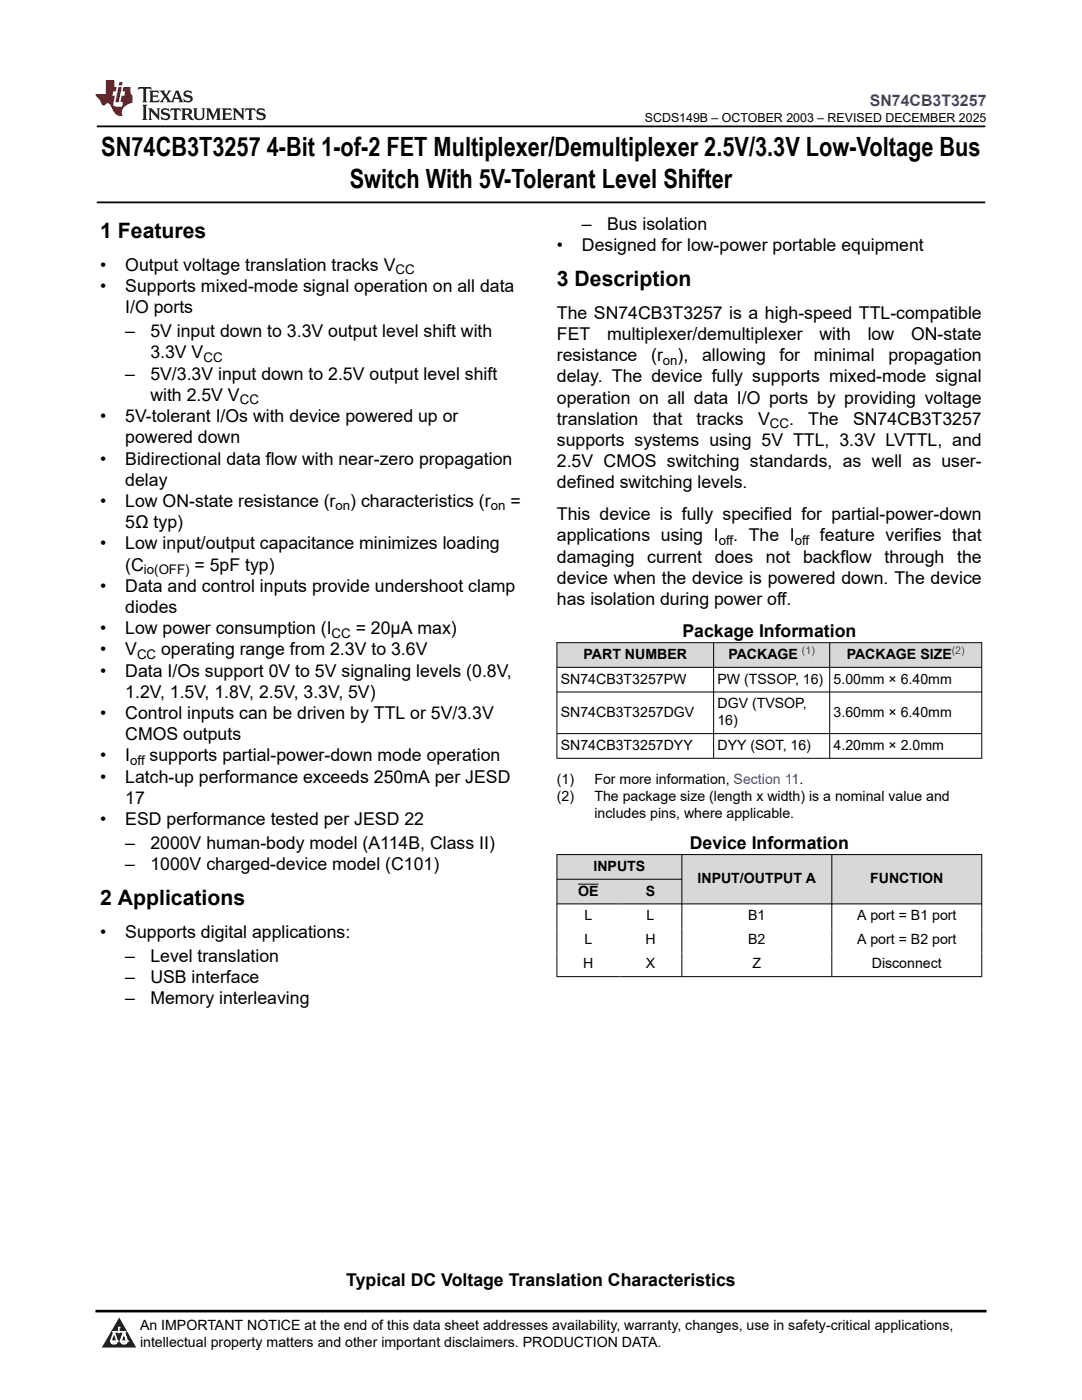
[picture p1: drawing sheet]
<svg xmlns="http://www.w3.org/2000/svg" width="216mm" height="279mm" viewBox="0 0 216 279" stroke-linecap="round" stroke-linejoin="round" font-family="sans-serif">
<defs><g id="words">
<g font-size="5.3">
<text x="20.2" y="31.2">SN74CB3T3257 4-Bit 1-of-2 FET Multiplexer/Demultiplexer 2.5V/3.3V Low-Voltage Bus</text>
<text x="69.8" y="37.5">Switch With 5V-Tolerant Level Shifter</text>
</g>
<g font-size="4.2">
<text x="20" y="47.5">1 Features</text>
<text x="111.1" y="57">3 Description</text>
<text x="20" y="180.6">2 Applications</text>
</g>
<g font-size="3.5">
<text x="116.1" y="45.8">–</text>
<text x="121.1" y="45.8">Bus isolation</text>
<text x="111.1" y="50.1">•</text>
<text x="116.1" y="50.1">Designed for low-power portable equipment</text>
<text x="20" y="58.3">•</text>
<text x="20" y="54.1">•</text>
<text x="25" y="58.3">Supports mixed-mode signal operation on all data</text>
<text x="25" y="54.1">Output voltage translation tracks V</text>
<text x="25" y="62.5">I/O ports</text>
<text x="111.1" y="63.6">The SN74CB3T3257 is a high-speed TTL-compatible</text>
<text x="25" y="67.3">–</text>
<text x="30" y="67.3">5V input down to 3.3V output level shift with</text>
<text x="30" y="71.5">3.3V V</text>
<text x="111.1" y="67.8">FET</text>
<text x="121.1" y="67.8">multiplexer/demultiplexer</text>
<text x="163.5" y="67.8">with</text>
<text x="173.1" y="67.8">low</text>
<text x="181.8" y="67.8">ON-state</text>
<text x="25" y="75.8">–</text>
<text x="30" y="75.8">5V/3.3V input down to 2.5V output level shift</text>
<text x="111.1" y="76.3">delay. The device fully supports mixed-mode signal</text>
<text x="111.1" y="72.1">resistance</text>
<text x="129.9" y="72.1">(r</text>
<text x="135.2" y="72.1">),</text>
<text x="140.1" y="72.1">allowing</text>
<text x="155.6" y="72.1">for</text>
<text x="162.4" y="72.1">minimal</text>
<text x="177.3" y="72.1">propagation</text>
<text x="30" y="80">with 2.5V V</text>
<text x="111.1" y="80.5">operation on all data I/O ports by providing voltage</text>
<text x="20" y="84.2">•</text>
<text x="25" y="84.2">5V-tolerant I/Os with device powered up or</text>
<text x="25" y="88.5">powered down</text>
<text x="111.1" y="84.8">translation</text>
<text x="111.1" y="89">supports systems using 5V TTL, 3.3V LVTTL, and</text>
<text x="130.3" y="84.8">that</text>
<text x="139" y="84.8">tracks</text>
<text x="151.3" y="84.8">V</text>
<text x="157.4" y="84.8">.</text>
<text x="161.3" y="84.8">The</text>
<text x="170.2" y="84.8">SN74CB3T3257</text>
<text x="20" y="92.7">•</text>
<text x="25" y="92.7">Bidirectional data flow with near-zero propagation</text>
<text x="111.1" y="93.2">2.5V CMOS switching standards, as well as user-</text>
<text x="20" y="101.2">•</text>
<text x="25" y="96.9">delay</text>
<text x="25" y="101.2">Low ON-state resistance (r</text>
<text x="69.9" y="101.2">) characteristics (r</text>
<text x="101.8" y="101.2">=</text>
<text x="111.1" y="97.5">defined switching levels.</text>
<text x="25" y="105.4">5Ω typ)</text>
<text x="111.1" y="103.8">This device is fully specified for partial-power-down</text>
<text x="20" y="109.6">•</text>
<text x="25" y="109.6">Low input/output capacitance minimizes loading</text>
<text x="25" y="113.9">(C</text>
<text x="38.8" y="113.9">= 5pF typ)</text>
<text x="111.1" y="112.3">damaging</text>
<text x="111.1" y="108">applications using I</text>
<text x="129.1" y="112.3">current</text>
<text x="142.6" y="112.3">does</text>
<text x="146.3" y="108">. The I</text>
<text x="152.8" y="112.3">not</text>
<text x="160.2" y="112.3">backflow</text>
<text x="163.6" y="108">feature verifies that</text>
<text x="176.5" y="112.3">through</text>
<text x="191" y="112.3">the</text>
<text x="20" y="118.1">•</text>
<text x="25" y="118.1">Data and control inputs provide undershoot clamp</text>
<text x="111.1" y="116.5">device when the device is powered down. The device</text>
<text x="25" y="122.3">diodes</text>
<text x="111.1" y="120.7">has isolation during power off.</text>
<text x="20" y="130.8">•</text>
<text x="20" y="126.6">•</text>
<text x="25" y="130.8">V</text>
<text x="25" y="126.6">Low power consumption (I</text>
<text x="32.2" y="130.8">operating range from 2.3V to 3.6V</text>
<text x="71" y="126.6">= 20μA max)</text>
<text x="136.2" y="127.1">Package Information</text>
<text x="20" y="135">•</text>
<text x="25" y="135">Data I/Os support 0V to 5V signaling levels (0.8V,</text>
<text x="20" y="143.5">•</text>
<text x="25" y="139.3">1.2V, 1.5V, 1.8V, 2.5V, 3.3V, 5V)</text>
<text x="25" y="143.5">Control inputs can be driven by TTL or 5V/3.3V</text>
<text x="25" y="147.7">CMOS outputs</text>
<text x="20" y="152">•</text>
<text x="25" y="152">I</text>
<text x="29.9" y="152">supports partial-power-down mode operation</text>
<text x="20" y="156.2">•</text>
<text x="25" y="156.2">Latch-up performance exceeds 250mA per JESD</text>
<text x="25" y="160.4">17</text>
<text x="20" y="164.7">•</text>
<text x="25" y="164.7">ESD performance tested per JESD 22</text>
<text x="25" y="169.4">–</text>
<text x="25" y="173.7">–</text>
<text x="30" y="169.4">2000V human-body model (A114B, Class II)</text>
<text x="30" y="173.7">1000V charged-device model (C101)</text>
<text x="137.6" y="169.4">Device Information</text>
<text x="20" y="187.2">•</text>
<text x="25" y="187.2">Supports digital applications:</text>
<text x="25" y="192">–</text>
<text x="30" y="192">Level translation</text>
<text x="25" y="196.2">–</text>
<text x="30" y="196.2">USB interface</text>
<text x="25" y="200.4">–</text>
<text x="30" y="200.4">Memory interleaving</text>
<text x="69.1" y="256.6">Typical DC Voltage Translation Characteristics</text>
</g>
<text font-size="3.2" fill="#00f" x="173.6" y="21.1">SN74CB3T3257</text>
<g font-size="2.8">
<text x="116.4" y="131.5">PART NUMBER</text>
<text x="145.3" y="131.5">PACKAGE</text>
<text x="169" y="131.5">PACKAGE SIZE</text>
<text x="111.9" y="136.5">SN74CB3T3257PW</text>
<text x="143.2" y="136.5">PW (TSSOP, 16)</text>
<text x="166.3" y="136.5">5.00mm × 6.40mm</text>
<text x="111.9" y="143.1">SN74CB3T3257DGV</text>
<text x="143.2" y="141.4">DGV (TVSOP,</text>
<text x="166.3" y="143.1">3.60mm × 6.40mm</text>
<text x="111.9" y="149.7">SN74CB3T3257DYY</text>
<text x="143.2" y="144.8">16)</text>
<text x="143.2" y="149.7">DYY (SOT, 16)</text>
<text x="166.3" y="149.7">4.20mm × 2.0mm</text>
<text x="111.1" y="156.5">(1)</text>
<text x="111.1" y="159.9">(2)</text>
<text x="118.6" y="156.5">For more information, Section 11.</text>
<text x="118.6" y="159.9">The package size (length x width) is a nominal value and</text>
<text x="118.6" y="163.3">includes pins, where applicable.</text>
<text x="118.4" y="173.8">INPUTS</text>
<text x="115.3" y="178.7">OE</text>
<text x="128.9" y="178.7">S</text>
<text x="139.2" y="176.3">INPUT/OUTPUT A</text>
<text x="173.6" y="176.3">FUNCTION</text>
<text x="116.6" y="183.7">L</text>
<text x="129" y="183.7">L</text>
<text x="149.3" y="183.7">B1</text>
<text x="171" y="183.7">A port = B1 port</text>
<text x="116.6" y="188.5">L</text>
<text x="128.8" y="188.5">H</text>
<text x="149.3" y="188.5">B2</text>
<text x="171" y="188.5">A port = B2 port</text>
<text x="116.4" y="193.3">H</text>
<text x="128.9" y="193.3">X</text>
<text x="150.2" y="193.3">Z</text>
<text x="174" y="193.3">Disconnect</text>
<text x="27.9" y="265.5">An IMPORTANT NOTICE at the end of this data sheet addresses availability, warranty, changes, use in safety-critical applications,</text>
<text x="27.9" y="268.9">intellectual property matters and other important disclaimers. PRODUCTION DATA.</text>
</g>
<g font-size="2.6">
<text x="78.9" y="54.8">CC</text>
<text x="40.6" y="72.2">CC</text>
<text x="132.3" y="72.8">on</text>
<text x="47.8" y="80.7">CC</text>
<text x="153.6" y="85.5">CC</text>
<text x="67" y="101.9">on</text>
<text x="97.9" y="101.9">on</text>
<text x="143.4" y="108.8">off</text>
<text x="158.6" y="108.8">off</text>
<text x="28.7" y="114.6">io(OFF)</text>
<text x="27.4" y="131.5">CC</text>
<text x="66.2" y="127.3">CC</text>
<text x="26" y="152.7">off</text>
</g>
<text font-size="2.5" x="128.7" y="24.3">SCDS149B – OCTOBER 2003 – REVISED DECEMBER 2025</text>
<g font-size="2.1" fill="#00f">
<text x="160" y="130.6">(1)</text>
<text x="189.9" y="130.6">(2)</text>
</g>
</g></defs>
<path d="M19.3 25.2h177.3M19.3 40.4h177.3" fill="none" stroke="#000" stroke-width=".35"/>
<g fill="#d8d8d8">
<path d="M111.1 128.3h84.8v4.9h-84.8z" fill-rule="evenodd"/>
<path d="M111.2 128.3h31.1v4.8h-31.1z" fill-rule="evenodd"/>
<path d="M142.5 128.3h23v4.8h-23z" fill-rule="evenodd"/>
<path d="M165.6 128.3h30.2v4.8h-30.2z" fill-rule="evenodd"/>
</g>
<path d="M111.1 128.3h84.9M111.1 133.2h84.9M111.1 138.1h84.9M111.1 128.2v23.2M142.4 128.2v23.2M165.6 128.2v23.2M195.9 128.2v23.2M111.1 146.4h84.9M111.1 151.3h84.9" fill="none" stroke="#000" stroke-width=".2"/>
<g fill="#d8d8d8">
<path d="M111.1 170.6h84.8v4.9h-84.8z" fill-rule="evenodd"/>
<path d="M111.2 170.6h24.8v4.8h-24.8z" fill-rule="evenodd"/>
<path d="M136.1 170.6h29.8v9.7h-29.8z" fill-rule="evenodd"/>
<path d="M166 170.6h29.8v9.7h-29.8z" fill-rule="evenodd"/>
<path d="M111.2 175.5h12.4v4.8h-12.4z" fill-rule="evenodd"/>
<path d="M123.6 175.5h12.4v4.8h-12.4z" fill-rule="evenodd"/>
</g>
<path d="M111.1 170.6h84.9M111.1 175.5h25M111.1 170.5v24.5M115.4 176.5h4M136.1 170.5v24.5M166 170.5v24.5M195.9 170.5v24.5M111.1 194.9h84.9M196 180.4h-84.9" fill="none" stroke="#000" stroke-width=".2"/>
<path d="M0 0h215.9v23.8h-215.9z" fill-rule="evenodd" fill="#fff"/>
<path d="M27.7 17.4l-.2 .6 .5-.3h.6v.2v2.1l-.2 .4h1l-.2-.4v-2.1v-.2h.5l.5 .3-.1-.6zM29.8 18.1l.2 .4v1.5l-.2 .4h1.9l.1-.6a1.08 1.08 0 0 1-1.3 .2v-.7h.6l.4 .2v-.6l-.4 .2h-.6v-.6l.2-.1a1 1 0 0 1 1 .2l-.1-.5zM31.8 18.1l1 1.1-1 1.2h.9l-.2-.2 .4-.7 .5 .7-.2 .2h1.6l-.2-.2 .1-.4h1l.1 .4-.1 .2h.9l-.2-.3-.8-2h-.5l-1 2.2-.8-1.1 .9-1.1h-.8l.2 .2-.5 .7-.3-.7 .1-.2zM35.2 18.5l.4 1h-.8zM36.8 18.2a.65 .65 0 0 0-.2 .8 .65 .65 0 0 0 .6 .4l.7 .2 .1 .2a.79 .79 0 0 1-.7 .4 .79 .79 0 0 1-.7-.5l.1 .7 .2-.1a.93 .93 0 0 0 1.1 .1 .93 .93 0 0 0 .4-1 1.46 1.46 0 0 0-1.2-.6l-.1-.3a1.09 1.09 0 0 1 1.2 .2l-.2-.6-.1 .1-.6-.2zM28.4 20.9l.2 .4v2.3l-.2 .3h1l-.2-.3v-2.3l.2-.4zM29.6 21.6l.2 .4v1.6l-.2 .3h.8l-.3-.3v-1.4l1.7 1.8v-2l.2-.4h-.8l.2 .2 .1 1.1-1.2-1.3zM32.3 21.8a.65 .65 0 0 0-.2 .7 .65 .65 0 0 0 .7 .4l.6 .2 .1 .2a.79 .79 0 0 1-.7 .4 .79 .79 0 0 1-.7-.5l.1 .7 .2-.1a.93 .93 0 0 0 1.1 .1 .93 .93 0 0 0 .4-.9 1.46 1.46 0 0 0-1.2-.6l-.1-.4a1.09 1.09 0 0 1 1.2 .2l-.2-.6-.1 .1-.6-.1zM34.1 21.6l-.1 .7a.63 .63 0 0 1 .7-.4l.1 1.7-.3 .3h1l-.2-.3v-1.7a.66 .66 0 0 1 .8 .4l-.1-.7zM36.2 21.6l.2 .4v1.6l-.2 .3h.9l-.2-.2v-.7h.5l.1 .2a.79 .79 0 0 0 1.2 .6l-1-.9a.61 .61 0 0 0 .6-.6 .61 .61 0 0 0-.5-.6zM36.9 21.9h.2a.47 .47 0 0 1 .5 .1 .47 .47 0 0 1 .1 .5l-.2 .2h-.6zM38.5 21.6l.2 .2a2.27 2.27 0 0 0 .4 2 1.04 1.04 0 0 0 1.7-.7v-1.3l.2-.2h-.8l.2 .4v1.1a.6 .6 0 0 1-.6 .6 .6 .6 0 0 1-.6-.6v-1.1l.3-.4zM41.1 21.6l.2 .4v1.6l-.2 .3h.7l-.2-.3v-1.5l.9 1.9 .8-1.9v1.5l-.2 .3h1l-.3-.3v-1.6l.3-.4h-.8l-.7 1.5-.7-1.5zM44.3 21.6l.2 .4v1.6l-.2 .3h1.9l.1-.5a1.09 1.09 0 0 1-1.3 .1v-.6h.6l.4 .1v-.6l-.4 .2h-.6v-.6l.2-.1a1.01 1.01 0 0 1 1 .3l-.1-.6zM46.4 21.6l.3 .4v1.6l-.3 .3h.8l-.2-.3v-1.4l1.6 1.8v-2l.2-.4h-.7l.2 .2v1.1l-1.2-1.3zM49 21.6l-.1 .7a.63 .63 0 0 1 .8-.4v1.7l-.3 .3h1l-.2-.3v-1.7a.66 .66 0 0 1 .8 .4l-.1-.7zM51.4 21.8a.65 .65 0 0 0-.2 .7 .65 .65 0 0 0 .6 .4l.6 .2 .2 .2a.79 .79 0 0 1-.8 .4 .79 .79 0 0 1-.6-.5l.1 .7 .2-.1a.93 .93 0 0 0 1 .1 .93 .93 0 0 0 .5-.9 1.46 1.46 0 0 0-1.3-.6l-.1-.4a1.09 1.09 0 0 1 1.3 .2l-.2-.6-.2 .1-.5-.1z" fill="#231f20"/>
<path d="M21.1 16v2.8h-2.1l.1 .3 .9 1a.95 .95 0 0 0 .9 .9 .59 .59 0 0 1 .6-.4 .59 .59 0 0 1 .5 .4l.4 .8a1.59 1.59 0 0 0 2.1 1.3 1.61 1.61 0 0 1 1-2.2l1-.4-.1-1.5a1.59 1.59 0 0 1-.4-1.6h-1.4l-.2 .9h.5l-.1 .8h-.5l-.2 1v.2l.4 .1-.2 .9h-.6a.73 .73 0 0 1-1.1-.7l.3-1.5h-.5l.2-.8h.5l.2-.9h-.5v-1.4zM23.6 17.4l-.6 3h.7l.6-3zM23.8 16.4l-.1 .7h.7l.1-.7z" fill="#ed1c24"/>
<path d="M0 261.4h215.9v18h-215.9z" fill-rule="evenodd" fill="#fff"/>
<path d="M23.8 262.9l3.4 6h-6.9z" fill="#231f20"/>
<path d="M22.1 267.7h1.3l-.4 .5h-.3a.55 .55 0 0 1-.6-.5z" fill-rule="evenodd" fill="#fff"/>
<path d="M22.1 267.7h1.3l-.4 .5h-.3a.55 .55 0 0 1-.6-.5z" fill="none" stroke="#231f20" stroke-width=".34"/>
<path d="M22.1 267.7h1.3l-.4 .5h-.5zM23.7 265.9h.1M23.7 264.9v1z" fill="none" stroke="#fff" stroke-width=".34"/>
<circle cx="23.7" cy="264.9" r=".17" fill="#fff"/>
<path d="M22.6 265.8h.1M22.6 265.8h2.3z" fill="none" stroke="#fff" stroke-width=".34"/>
<circle cx="24.9" cy="265.8" r=".17" fill="#fff"/>
<path d="M24 267.7h.1" fill="none" stroke="#fff" stroke-width=".34"/>
<path d="M24.7 265.8l-.7 1.9z" fill="#fff"/>
<path d="M24.7 265.8l-.7 1.9z" fill="none" stroke="#fff" stroke-width=".34"/>
<path d="M24.7 265.8l.7 1.9z" fill="#fff"/>
<path d="M24.7 265.8l.7 1.9zM25.3 267.7h.1" fill="none" stroke="#fff" stroke-width=".34"/>
<circle cx="22.1" cy="267.7" r=".17" fill="#fff"/>
<path d="M22.8 265.8l-.7 1.9zM22.8 265.8l.6 1.9z" fill="none" stroke="#fff" stroke-width=".34"/>
<circle cx="23.4" cy="267.7" r=".17" fill="#fff"/>
<path d="M24.1 267.7h1.3a.65 .65 0 0 1-.6 .5 .65 .65 0 0 1-.7-.5z" fill-rule="evenodd" fill="#fff"/>
<path d="M24.1 267.7h1.3a.65 .65 0 0 1-.6 .5 .65 .65 0 0 1-.7-.5z" fill="none" stroke="#231f20" stroke-width=".34"/>
<path d="M24 267.7h.1M24.1 267.7h1.3l-.4 .5h-.5z" fill="none" stroke="#fff" stroke-width=".34"/>
<circle cx="25.4" cy="267.7" r=".17" fill="#fff"/>
<path d="M19 261.7h177.8" fill="none" stroke="#000" stroke-width=".53"/>
<use href="#words"/>
</svg>
